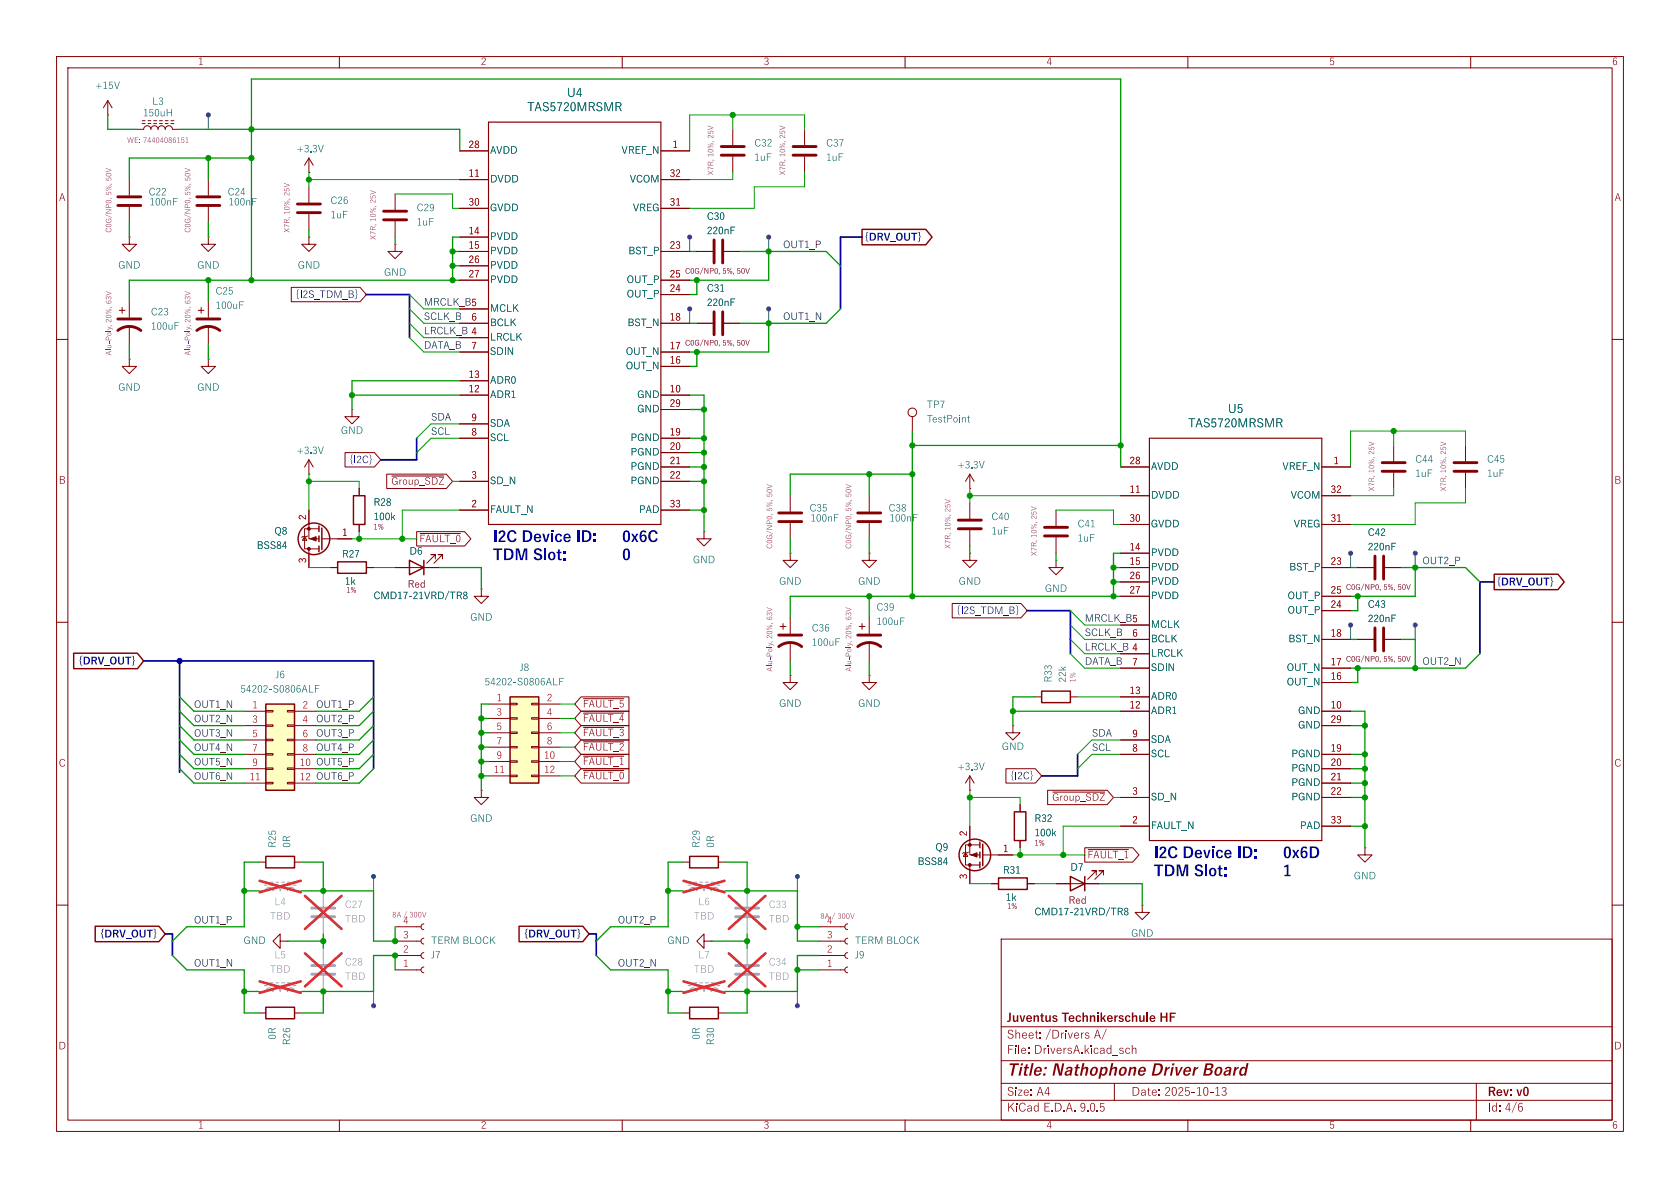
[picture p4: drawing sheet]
<svg xmlns="http://www.w3.org/2000/svg" width="297mm" height="210mm" viewBox="0 0 297 210" stroke-linecap="round" stroke-linejoin="round" font-family="sans-serif">
<defs><g id="words">
<text font-size="2.8" fill="#840000" x="178" y="190.9">Title: Nathophone Driver Board</text>
<g font-size="2.7" fill="#0000c2">
<text x="87.1" y="96.5">I2C Device ID: 0x6C</text>
<text x="87.1" y="99.7">TDM Slot:</text>
<text x="204" y="152.4">I2C Device ID: 0x6D</text>
<text x="204" y="155.6">TDM Slot:</text>
</g>
<g font-size="2.1" fill="#006464">
<text x="100.2" y="17.7">U4</text>
<text x="93.2" y="20.2">TAS5720MRSMR</text>
<text x="210" y="76.1">TAS5720MRSMR</text>
<text x="217.1" y="73.6">U5</text>
</g>
<g font-size="2.1" fill="#840000">
<text x="178" y="184.2">Sheet: /Drivers A/</text>
<text x="178" y="181.2">Juventus Technikerschule HF</text>
<text x="178" y="186.9">File: DriversA.kicad_sch</text>
<text x="178" y="197.1">KiCad E.D.A. 9.0.5</text>
<text x="178" y="194.3">Size: A4</text>
<text x="200" y="194.3">Date: 2025-10-13</text>
<text x="263" y="194.3">Rev: v0</text>
<text x="263" y="197.1">Id: 4/6</text>
</g>
<g font-size="1.8" fill="#006464">
<text x="16.8" y="16.2">+15V</text>
<text x="25.3" y="21">150uH</text>
<text x="26.9" y="19">L3</text>
<text x="52.4" y="27.4">+3.3V</text>
<text x="86.6" y="27.7">AVDD</text>
<text x="109.8" y="27.7">VREF_N</text>
<text x="133.3" y="26.4">C32</text>
<text x="133.3" y="28.9">1uF</text>
<text x="146" y="26.4">C37</text>
<text x="146" y="28.9">1uF</text>
<text x="26.3" y="35">C22</text>
<text x="40.2" y="35">C24</text>
<text x="86.6" y="32.7">DVDD</text>
<text x="111.3" y="32.7">VCOM</text>
<text x="26.4" y="36.8">100nF</text>
<text x="40.4" y="36.8">100nF</text>
<text x="58.4" y="36.5">C26</text>
<text x="58.4" y="39.1">1uF</text>
<text x="73.7" y="37.8">C29</text>
<text x="73.7" y="40.4">1uF</text>
<text x="86.6" y="37.8">GVDD</text>
<text x="111.9" y="37.8">VREG</text>
<text x="125" y="39.3">C30</text>
<text x="125" y="41.9">220nF</text>
<text x="20.9" y="48">GND</text>
<text x="34.9" y="48">GND</text>
<text x="52.6" y="48">GND</text>
<text x="86.6" y="42.9">PVDD</text>
<text x="86.6" y="45.4">PVDD</text>
<text x="86.6" y="48">PVDD</text>
<text x="111.1" y="45.4">BST_P</text>
<text x="38.1" y="52.5">C25</text>
<text x="67.9" y="49.2">GND</text>
<text x="86.6" y="50.5">PVDD</text>
<text x="110.8" y="50.5">OUT_P</text>
<text x="110.8" y="53.1">OUT_P</text>
<text x="125" y="52">C31</text>
<text x="26.7" y="58.8">100uF</text>
<text x="26.7" y="56.2">C23</text>
<text x="38.1" y="55.1">100uF</text>
<text x="86.6" y="55.6">MCLK</text>
<text x="86.6" y="58.1">BCLK</text>
<text x="110.9" y="58.1">BST_N</text>
<text x="125" y="54.6">220nF</text>
<text x="86.6" y="60.7">LRCLK</text>
<text x="86.6" y="63.2">SDIN</text>
<text x="110.6" y="63.2">OUT_N</text>
<text x="110.6" y="65.8">OUT_N</text>
<text x="20.9" y="69.6">GND</text>
<text x="34.9" y="69.6">GND</text>
<text x="86.6" y="68.3">ADR0</text>
<text x="86.6" y="70.8">ADR1</text>
<text x="112.6" y="70.8">GND</text>
<text x="60.3" y="77.2">GND</text>
<text x="86.6" y="75.9">SDA</text>
<text x="112.6" y="73.4">GND</text>
<text x="163.8" y="72.6">TP7</text>
<text x="163.8" y="75.2">TestPoint</text>
<text x="52.4" y="80.7">+3.3V</text>
<text x="86.6" y="78.5">SCL</text>
<text x="111.5" y="78.5">PGND</text>
<text x="111.5" y="81">PGND</text>
<text x="111.5" y="83.5">PGND</text>
<text x="169.3" y="83.3">+3.3V</text>
<text x="203.5" y="83.5">AVDD</text>
<text x="226.7" y="83.5">VREF_N</text>
<text x="250.2" y="82.3">C44</text>
<text x="262.9" y="82.3">C45</text>
<text x="66" y="89.9">R28</text>
<text x="86.6" y="86.1">SD_N</text>
<text x="111.5" y="86.1">PGND</text>
<text x="203.5" y="88.6">DVDD</text>
<text x="228.2" y="88.6">VCOM</text>
<text x="250.2" y="84.8">1uF</text>
<text x="262.9" y="84.8">1uF</text>
<text x="48.5" y="95">Q8</text>
<text x="66" y="92.4">100k</text>
<text x="86.6" y="91.2">FAULT_N</text>
<text x="113" y="91.2">PAD</text>
<text x="143.1" y="90.9">C35</text>
<text x="143.3" y="92.7">100nF</text>
<text x="157.1" y="90.9">C38</text>
<text x="157.2" y="92.7">100nF</text>
<text x="175.3" y="92.4">C40</text>
<text x="175.3" y="95">1uF</text>
<text x="190.5" y="93.7">C41</text>
<text x="203.5" y="93.7">GVDD</text>
<text x="228.7" y="93.7">VREG</text>
<text x="241.8" y="95.2">C42</text>
<text x="45.4" y="97.5">BSS84</text>
<text x="60.5" y="99">R27</text>
<text x="72.4" y="98.5">D6</text>
<text x="122.5" y="100">GND</text>
<text x="190.5" y="96.2">1uF</text>
<text x="203.5" y="98.8">PVDD</text>
<text x="203.5" y="101.3">PVDD</text>
<text x="227.9" y="101.3">BST_P</text>
<text x="241.8" y="97.8">220nF</text>
<text x="61" y="103.9">1k</text>
<text x="66" y="106.4">CMD17-21VRD/TR8</text>
<text x="137.7" y="103.9">GND</text>
<text x="151.7" y="103.9">GND</text>
<text x="169.5" y="103.9">GND</text>
<text x="184.7" y="105.1">GND</text>
<text x="203.5" y="103.9">PVDD</text>
<text x="203.5" y="106.4">PVDD</text>
<text x="227.6" y="106.4">OUT_P</text>
<text x="241.8" y="107.9">C43</text>
<text x="83.1" y="110.2">GND</text>
<text x="143.5" y="112.1">C36</text>
<text x="154.9" y="111">100uF</text>
<text x="154.9" y="108.4">C39</text>
<text x="203.5" y="111.5">MCLK</text>
<text x="227.6" y="108.9">OUT_P</text>
<text x="241.8" y="110.5">220nF</text>
<text x="91.9" y="119.1">J8</text>
<text x="143.5" y="114.6">100uF</text>
<text x="203.5" y="114">BCLK</text>
<text x="203.5" y="116.6">LRCLK</text>
<text x="203.5" y="119.1">SDIN</text>
<text x="227.5" y="119.1">OUT_N</text>
<text x="227.8" y="114">BST_N</text>
<text x="42.5" y="122.9">54202-S0806ALF</text>
<text x="48.7" y="120.4">J6</text>
<text x="85.7" y="121.6">54202-S0806ALF</text>
<text x="137.7" y="125.4">GND</text>
<text x="151.7" y="125.4">GND</text>
<text x="186.4" y="120.7" transform="rotate(-90 186.4 120.7)">R33</text>
<text x="188.9" y="120.7" transform="rotate(-90 188.9 120.7)">22k</text>
<text x="203.5" y="124.2">ADR0</text>
<text x="227.5" y="121.6">OUT_N</text>
<text x="203.5" y="126.7">ADR1</text>
<text x="203.5" y="131.8">SDA</text>
<text x="229.5" y="126.7">GND</text>
<text x="229.5" y="129.3">GND</text>
<text x="169.3" y="136.6">+3.3V</text>
<text x="177.1" y="133.1">GND</text>
<text x="203.5" y="134.3">SCL</text>
<text x="228.3" y="134.3">PGND</text>
<text x="228.3" y="136.9">PGND</text>
<text x="203.5" y="142">SD_N</text>
<text x="228.3" y="139.4">PGND</text>
<text x="228.3" y="142">PGND</text>
<text x="49.2" y="149.9" transform="rotate(-90 49.2 149.9)">R25</text>
<text x="51.8" y="149.9" transform="rotate(-90 51.8 149.9)">0R</text>
<text x="83.1" y="145.8">GND</text>
<text x="124.2" y="149.9" transform="rotate(-90 124.2 149.9)">R29</text>
<text x="126.7" y="149.9" transform="rotate(-90 126.7 149.9)">0R</text>
<text x="182.9" y="145.8">R32</text>
<text x="182.9" y="148.3">100k</text>
<text x="203.5" y="147">FAULT_N</text>
<text x="229.8" y="147">PAD</text>
<text x="162.2" y="153.4">BSS84</text>
<text x="165.4" y="150.8">Q9</text>
<text x="177.3" y="154.9">R31</text>
<text x="189.2" y="154.4">D7</text>
<text x="239.3" y="155.9">GND</text>
<text x="177.8" y="159.7">1k</text>
<text x="43" y="167.4">GND</text>
<text x="76.2" y="167.4">TERM BLOCK</text>
<text x="118" y="167.4">GND</text>
<text x="151.1" y="167.4">TERM BLOCK</text>
<text x="182.9" y="162.3">CMD17-21VRD/TR8</text>
<text x="200" y="166.1">GND</text>
<text x="76.2" y="169.9">J7</text>
<text x="151.1" y="169.9">J9</text>
<text x="49.2" y="183.8" transform="rotate(-90 49.2 183.8)">0R</text>
<text x="51.8" y="184.8" transform="rotate(-90 51.8 184.8)">R26</text>
<text x="124.2" y="183.8" transform="rotate(-90 124.2 183.8)">0R</text>
<text x="126.7" y="184.8" transform="rotate(-90 126.7 184.8)">R30</text>
</g>
<g font-size="1.8" fill="#840000">
<text x="35" y="12">1</text>
<text x="85" y="12">2</text>
<text x="135" y="12">3</text>
<text x="185" y="12">4</text>
<text x="235" y="12">5</text>
<text x="285" y="12">6</text>
<text x="10.4" y="36">A</text>
<text x="285.4" y="36">A</text>
<text x="10.4" y="86">B</text>
<text x="285.4" y="86">B</text>
<text x="74.1" y="96.3">~{FAULT_0}</text>
<text x="103" y="125.5">~{FAULT_5}</text>
<text x="103" y="130.6">~{FAULT_3}</text>
<text x="103" y="128.1">~{FAULT_4}</text>
<text x="10.4" y="136">C</text>
<text x="103" y="133.2">~{FAULT_2}</text>
<text x="103" y="135.7">~{FAULT_1}</text>
<text x="285.4" y="136">C</text>
<text x="103" y="138.2">~{FAULT_0}</text>
<text x="192.2" y="152.2">~{FAULT_1}</text>
<text x="10.3" y="186">D</text>
<text x="285.3" y="186">D</text>
<text x="35" y="200">1</text>
<text x="85" y="200">2</text>
<text x="135" y="200">3</text>
<text x="185" y="200">4</text>
<text x="235" y="200">5</text>
<text x="285" y="200">6</text>
</g>
<g font-size="1.8" fill="#a90000">
<text x="82.8" y="26.4">28</text>
<text x="118.9" y="26.4">1</text>
<text x="82.8" y="31.5">11</text>
<text x="118.4" y="31.5">32</text>
<text x="82.8" y="36.6">30</text>
<text x="82.8" y="41.7">14</text>
<text x="118.4" y="36.6">31</text>
<text x="82.8" y="44.2">15</text>
<text x="82.8" y="46.7">26</text>
<text x="118.4" y="44.2">23</text>
<text x="82.8" y="49.3">27</text>
<text x="118.4" y="49.3">25</text>
<text x="118.4" y="51.8">24</text>
<text x="83.3" y="56.9">6</text>
<text x="83.3" y="54.4">5</text>
<text x="83.3" y="59.4">4</text>
<text x="118.4" y="56.9">18</text>
<text x="83.3" y="62">7</text>
<text x="118.4" y="62">17</text>
<text x="118.4" y="64.5">16</text>
<text x="82.8" y="67.1">13</text>
<text x="82.8" y="69.6">12</text>
<text x="118.4" y="69.6">10</text>
<text x="83.3" y="74.7">9</text>
<text x="83.3" y="77.2">8</text>
<text x="118.4" y="72.1">29</text>
<text x="118.4" y="77.2">19</text>
<text x="118.4" y="79.8">20</text>
<text x="118.4" y="82.3">21</text>
<text x="199.7" y="82.3">28</text>
<text x="235.7" y="82.3">1</text>
<text x="83.3" y="84.8">3</text>
<text x="83.3" y="89.9">2</text>
<text x="118.4" y="84.8">22</text>
<text x="118.4" y="89.9">33</text>
<text x="199.7" y="87.4">11</text>
<text x="235.2" y="87.4">32</text>
<text x="54.4" y="91.9" transform="rotate(-90 54.4 91.9)">2</text>
<text x="60.5" y="95">1</text>
<text x="199.7" y="92.5">30</text>
<text x="235.2" y="92.5">31</text>
<text x="54.4" y="99.6" transform="rotate(-90 54.4 99.6)">3</text>
<text x="199.7" y="97.5">14</text>
<text x="199.7" y="100.1">15</text>
<text x="235.2" y="100.1">23</text>
<text x="199.7" y="102.6">26</text>
<text x="199.7" y="105.2">27</text>
<text x="235.2" y="105.2">25</text>
<text x="235.2" y="107.7">24</text>
<text x="200.2" y="112.8">6</text>
<text x="200.2" y="110.2">5</text>
<text x="235.2" y="112.8">18</text>
<text x="200.2" y="117.9">7</text>
<text x="200.2" y="115.3">4</text>
<text x="235.2" y="117.9">17</text>
<text x="44.6" y="125.5">1</text>
<text x="53.5" y="125.5">2</text>
<text x="87.8" y="124.2">1</text>
<text x="96.7" y="124.2">2</text>
<text x="199.7" y="122.9">13</text>
<text x="199.7" y="125.5">12</text>
<text x="235.2" y="120.4">16</text>
<text x="235.2" y="125.5">10</text>
<text x="44.6" y="128">3</text>
<text x="44.6" y="130.6">5</text>
<text x="53.5" y="128">4</text>
<text x="53.5" y="130.6">6</text>
<text x="87.8" y="126.7">3</text>
<text x="87.8" y="129.3">5</text>
<text x="87.8" y="131.8">7</text>
<text x="96.7" y="126.7">4</text>
<text x="96.7" y="129.3">6</text>
<text x="96.7" y="131.8">8</text>
<text x="200.2" y="130.6">9</text>
<text x="235.2" y="128">29</text>
<text x="44.6" y="133.1">7</text>
<text x="44.6" y="135.6">9</text>
<text x="53.5" y="133.1">8</text>
<text x="87.3" y="136.9">11</text>
<text x="87.8" y="134.4">9</text>
<text x="96.2" y="134.4">10</text>
<text x="96.2" y="136.9">12</text>
<text x="200.2" y="133.1">8</text>
<text x="235.2" y="133.1">19</text>
<text x="235.2" y="135.6">20</text>
<text x="44.1" y="138.2">11</text>
<text x="200.2" y="140.7">3</text>
<text x="235.2" y="138.2">21</text>
<text x="235.2" y="140.7">22</text>
<text x="171.2" y="147.8" transform="rotate(-90 171.2 147.8)">2</text>
<text x="200.2" y="145.8">2</text>
<text x="235.2" y="145.8">33</text>
<text x="171.2" y="155.4" transform="rotate(-90 171.2 155.4)">3</text>
<text x="177.3" y="150.9">1</text>
<text x="71.3" y="166.1">3</text>
<text x="71.3" y="163.6">4</text>
<text x="146.2" y="166.1">3</text>
<text x="146.2" y="163.6">4</text>
<text x="71.3" y="171.2">1</text>
<text x="71.3" y="168.7">2</text>
<text x="146.2" y="171.2">1</text>
<text x="146.2" y="168.7">2</text>
</g>
<g font-size="1.8" fill="#0f0f0f">
<text x="138.4" y="44.1">OUT1_P</text>
<text x="74.9" y="54.3">MRCLK_B5</text>
<text x="74.9" y="56.8">SCLK_B</text>
<text x="74.9" y="59.3">LRCLK_B 4</text>
<text x="138.4" y="56.8">OUT1_N</text>
<text x="74.9" y="61.9">DATA_B</text>
<text x="76.2" y="74.6">SDA</text>
<text x="76.2" y="77.1">SCL</text>
<text x="251.5" y="100">OUT2_P</text>
<text x="191.8" y="110.1">MRCLK_B5</text>
<text x="191.8" y="112.7">SCLK_B</text>
<text x="191.8" y="117.8">DATA_B</text>
<text x="191.8" y="115.2">LRCLK_B 4</text>
<text x="251.5" y="117.8">OUT2_N</text>
<text x="34.3" y="125.4">OUT1_N</text>
<text x="55.9" y="125.4">OUT1_P</text>
<text x="34.3" y="127.9">OUT2_N</text>
<text x="34.3" y="130.5">OUT3_N</text>
<text x="55.9" y="130.5">OUT3_P</text>
<text x="55.9" y="127.9">OUT2_P</text>
<text x="193" y="130.5">SDA</text>
<text x="34.3" y="133">OUT4_N</text>
<text x="34.3" y="135.5">OUT5_N</text>
<text x="53" y="135.6">10 OUT5_P</text>
<text x="55.9" y="133">OUT4_P</text>
<text x="193" y="133">SCL</text>
<text x="34.3" y="138.1">OUT6_N</text>
<text x="53" y="138.2">12 OUT6_P</text>
<text x="34.3" y="163.5">OUT1_P</text>
<text x="109.2" y="163.5">OUT2_P</text>
<text x="34.3" y="171.1">OUT1_N</text>
<text x="109.2" y="171.1">OUT2_N</text>
</g>
<g font-size="1.8" fill="#000084">
<text x="152.9" y="43">{DRV_OUT}</text>
<text x="52.3" y="53.1">{I2S_TDM_B}</text>
<text x="61.8" y="82.4">{I2C}</text>
<text x="264.6" y="103.9">{DRV_OUT}</text>
<text x="169.1" y="109">{I2S_TDM_B}</text>
<text x="13.9" y="117.9">{DRV_OUT}</text>
<text x="178.6" y="138.2">{I2C}</text>
<text x="17.7" y="166.2">{DRV_OUT}</text>
<text x="92.7" y="166.2">{DRV_OUT}</text>
</g>
<g font-size="1.8" fill="#009600">
<text x="69.2" y="86.2">~{Group_SDZ}</text>
<text x="186" y="142">~{Group_SDZ}</text>
</g>
<g font-size="1.8" fill="#840084">
<text x="72.1" y="104.4">Red</text>
<text x="188.9" y="160.2">Red</text>
</g>
<g font-size="1.8" fill="#989898">
<text x="48.5" y="160.5">L4</text>
<text x="61" y="161">C27</text>
<text x="123.4" y="160.5">L6</text>
<text x="135.9" y="161">C33</text>
<text x="47.7" y="163">TBD</text>
<text x="61" y="163.5">TBD</text>
<text x="122.6" y="163">TBD</text>
<text x="135.9" y="163.5">TBD</text>
<text x="47.7" y="172.4">TBD</text>
<text x="48.5" y="169.9">L5</text>
<text x="61" y="171.2">C28</text>
<text x="61" y="173.7">TBD</text>
<text x="122.6" y="172.4">TBD</text>
<text x="123.4" y="169.9">L7</text>
<text x="135.9" y="171.2">C34</text>
<text x="135.9" y="173.7">TBD</text>
</g>
<g font-size="1.3" fill="#840084">
<text x="22.5" y="25.6">WE: 74404086151</text>
<text x="126.5" y="31" transform="rotate(-90 126.5 31)">X7R, 10%, 25V</text>
<text x="139.2" y="31" transform="rotate(-90 139.2 31)">X7R, 10%, 25V</text>
<text x="20" y="41.1" transform="rotate(-90 20 41.1)">C0G/NP0, 5%, 50V</text>
<text x="34" y="41.1" transform="rotate(-90 34 41.1)">C0G/NP0, 5%, 50V</text>
<text x="51.5" y="41.1" transform="rotate(-90 51.5 41.1)">X7R, 10%, 25V</text>
<text x="66.8" y="42.4" transform="rotate(-90 66.8 42.4)">X7R, 10%, 25V</text>
<text x="121.1" y="48.7">C0G/NP0, 5%, 50V</text>
<text x="20" y="62.9" transform="rotate(-90 20 62.9)">Alu-Poly, 20%, 63V</text>
<text x="34" y="62.9" transform="rotate(-90 34 62.9)">Alu-Poly, 20%, 63V</text>
<text x="121.1" y="61.4">C0G/NP0, 5%, 50V</text>
<text x="243.3" y="86.9" transform="rotate(-90 243.3 86.9)">X7R, 10%, 25V</text>
<text x="256" y="86.9" transform="rotate(-90 256 86.9)">X7R, 10%, 25V</text>
<text x="66" y="94">1%</text>
<text x="136.9" y="97" transform="rotate(-90 136.9 97)">C0G/NP0, 5%, 50V</text>
<text x="150.9" y="97" transform="rotate(-90 150.9 97)">C0G/NP0, 5%, 50V</text>
<text x="168.4" y="97" transform="rotate(-90 168.4 97)">X7R, 10%, 25V</text>
<text x="183.6" y="98.3" transform="rotate(-90 183.6 98.3)">X7R, 10%, 25V</text>
<text x="61.2" y="105.1">1%</text>
<text x="237.9" y="104.6">C0G/NP0, 5%, 50V</text>
<text x="136.9" y="118.7" transform="rotate(-90 136.9 118.7)">Alu-Poly, 20%, 63V</text>
<text x="150.9" y="118.7" transform="rotate(-90 150.9 118.7)">Alu-Poly, 20%, 63V</text>
<text x="237.9" y="117.3">C0G/NP0, 5%, 50V</text>
<text x="190.5" y="120.7" transform="rotate(-90 190.5 120.7)">1%</text>
<text x="182.9" y="149.8">1%</text>
<text x="178.1" y="161">1%</text>
<text x="69.3" y="162.5">8A / 300V</text>
<text x="145" y="162.8">8A / 300V</text>
</g>
</g></defs>
<g fill="none" stroke="#840000" stroke-width=".18">
<path d="M10 10h277v190h-277zM12 12h273v186h-273zM60 10v2M110 10v2M160 10v2M210 10v2M260 10v2M10 60h2M285 60h2M10 110h2M285 110h2M10 160h2"/>
<path d="M177 166h108v32h-108zM285 160h2M60 198v2M110 198v2M160 198v2M177 194.5h108M177 191.5h108M210 198v2M260 198v2"/>
</g>
<path d="M268.1 194.8h.1l-.9 1.9h-.1z" fill="#840000"/>
<path d="M177 187.5h108M177 181.5h108" fill="none" stroke="#840000" stroke-width=".18"/>
<g fill="#840000">
<path d="M185.7 181.9h.1l-.8 1.9h-.1z"/>
<path d="M195.6 181.9h.1l-.9 1.9h-.1z"/>
</g>
<path d="M123.2 44.5h2.8M128 44.5h2.8M197 191.5v3M261 191.5v6.5" fill="none" stroke="#840000" stroke-width=".18"/>
<path d="M126.2 42.4v4.1M127.8 42.4v4.1" fill="none" stroke="#840000" stroke-width=".51"/>
<path d="M124.3 47.3l-.5 1.2z" fill="#840084"/>
<g fill="none" stroke="#a1a1a1" stroke-width=".18">
<path d="M120.6 175.3h1.3a.64 .64 0 0 1 .7-.7 .64 .64 0 0 1 .6 .7 .64 .64 0 0 1 .6-.7 .64 .64 0 0 1 .7 .7 .64 .64 0 0 1 .6-.7 .64 .64 0 0 1 .6 .7 .64 .64 0 0 1 .7-.7 .64 .64 0 0 1 .6 .7h1.3M121.7 174.2h.5M121.7 173.7h.5M122.7 174.2h.5M122.7 173.7h.5M123.7 174.2h.5M123.7 173.7h.5M124.7 174.2h.5M124.7 173.7h.5M125.7 174.2h.5M125.7 173.7h.5M126.7 174.2h.6"/>
<path d="M126.7 173.7h.6"/>
</g>
<path d="M120.8 173.5l7.3 2M128.1 173.5l-7.3 2" fill="none" stroke="#e12e31" stroke-width=".46"/>
<path d="M72.4 99.1l2.5 1.2-2.5 1.3zM74.9 99.1v2.5M184.1 122.2h5.1v2h-5.1z" fill="none" stroke="#840000" stroke-width=".25"/>
<path d="M77 98.8v-.8h-.8h.8l-1.6 1.6M78.2 98.8v-.8h-.7h.7l-1.5 1.6M69.8 100.3h7.7M182.9 123.2h1.2M189.2 123.2h1.3M241.3 149.9v1.2h1.3l-1.3 1.3-1.3-1.3h1.3M241.3 149.9h.1" fill="none" stroke="#840000" stroke-width=".18"/>
<path d="M79.3 104.5h.1l-.8 1.6z" fill="#006464"/>
<path d="M123.2 57.2h2.8M128 57.2h2.8M139.7 119.4v1.3h1.3l-1.3 1.2-1.3-1.2h1.3M139.7 119.4h.1M151.9 110.7h1M152.4 110.2v1.1M153.7 109.2v2.8M153.7 113.5v3.3" fill="none" stroke="#840000" stroke-width=".18"/>
<path d="M126.2 55.1v4.1M127.8 55.1v4.1M151.6 114.3a3.3 3.3 0 0 1 4.1 0M151.6 112.3h4.1" fill="none" stroke="#840000" stroke-width=".51"/>
<path d="M130 170.7h4.1M130 172.2h4.1" fill="none" stroke="#a1a1a1" stroke-width=".51"/>
<path d="M132.1 167.6v2.8M132.1 172.5v2.8" fill="none" stroke="#a1a1a1" stroke-width=".18"/>
<path d="M128.8 168.5l6.5 5.9M135.3 168.5l-6.5 5.9" fill="none" stroke="#e12e31" stroke-width=".46"/>
<path d="M124.3 60l-.5 1.2z" fill="#840084"/>
<path d="M121.9 178.1h5.1v2h-5.1z" fill="none" stroke="#840000" stroke-width=".25"/>
<path d="M85.1 104.1v1.3h1.3l-1.3 1.3-1.3-1.3h1.3M85.1 104.1h.1M120.6 179.1h1.3M124.5 166.4v-1.3l-1.3 1.3 1.3 1.2v-1.2h1.2M125.7 166.4h.1M127 179.1h1.3" fill="none" stroke="#840000" stroke-width=".18"/>
<path d="M47 124.5h5.1v15.2h-5.1z" fill="#ffffc2"/>
<path d="M62.5 87.6h2v5.1h-2zM47 124.5h5.1v15.2h-5.1z" fill="none" stroke="#840000" stroke-width=".25"/>
<g fill="none" stroke="#840000" stroke-width=".18">
<path d="M19 17.8l-.7 1.3M19 17.8l.8 1.3M19 17.8v2.5M19 20.3h.1M24.1 22.9h1.3a.64 .64 0 0 1 .6-.7 .64 .64 0 0 1 .7 .7 .64 .64 0 0 1 .6-.7 .64 .64 0 0 1 .6 .7 .64 .64 0 0 1 .7-.7 .64 .64 0 0 1 .6 .7 .64 .64 0 0 1 .6-.7 .64 .64 0 0 1 .7 .7h1.2M25.1 21.8h.6M26.2 21.8h.5M27.2 21.8h.5M28.2 21.8h.5M29.2 21.8h.5M30.2 21.8h.5M69.8 34.3v2.8"/>
<path d="M69.8 39.1v2.8M129.5 22.9v2.8M129.5 27.7v2.8M142.2 22.9v2.8M142.2 27.7v2.8M54.6 41.9v1.3h1.3l-1.3 1.3-1.3-1.3h1.3M54.6 41.9h.1M69.8 43.2v1.3h1.3l-1.3 1.2-1.2-1.2h1.2M69.8 43.2h.1M62.2 72.4v1.3h1.3l-1.3 1.2-1.2-1.2h1.2M62.2 72.4h.1M161.3 73.7v2.5"/>
<path d="M246.4 78.7v2.8M259.1 78.7v2.8M54.6 83.8h.1M54.6 81.3l-.8 1.3M54.6 81.3l.8 1.3M54.6 81.3v2.5M63.5 86.4v1.2M63.5 92.7v1.3M139.7 87.6v2.8M139.7 92.5v2.8M246.4 83.6v2.8M259.1 83.6v2.8"/>
<path d="M137.9 110.7h1M138.4 110.2v1.1M139.7 109.2v2.8M139.7 113.5v3.3M153.7 119.4v1.3h1.2l-1.2 1.2-1.3-1.2h1.3M153.7 119.4h.1M43.2 125.7h3.8M43.2 128.3h3.8M43.2 130.8h3.8M43.2 133.4h3.8M43.2 135.9h3.8M43.2 138.4h3.8"/>
<path d="M47 125.6h1.3v.3h-1.3zM47 128.1h1.3v.3h-1.3zM47 130.7h1.3v.2h-1.3zM47 133.2h1.3v.3h-1.3zM47 135.8h1.3v.2h-1.3zM47 138.3h1.3v.3h-1.3zM50.8 125.6h1.3v.3h-1.3zM50.8 128.1h1.3v.3h-1.3zM50.8 130.7h1.3v.2h-1.3zM50.8 133.2h1.3v.3h-1.3zM50.8 135.8h1.3v.2h-1.3zM50.8 138.3h1.3v.3h-1.3z"/>
<path d="M52.1 125.7h3.8M52.1 128.3h3.8M52.1 130.8h3.8M52.1 133.4h3.8M52.1 135.9h3.8M52.1 138.4h3.8"/>
<circle cx="161.3" cy="72.9" r=".76"/>
</g>
<g fill="none" stroke="#840000" stroke-width=".51">
<path d="M67.8 37.3h4.1M67.8 38.9h4.1M127.5 25.9h4.1M127.5 27.4h4.1M140.2 25.9h4.1M140.2 27.4h4.1M137.7 90.7h4M137.7 92.2h4M244.3 81.8h4.1M244.3 83.3h4.1M257 81.8h4.1M257 83.3h4.1"/>
<path d="M137.7 114.3a3.3 3.3 0 0 1 4 0M137.7 112.3h4"/>
</g>
<path d="M130 160.5h4.1M130 162.1h4.1" fill="none" stroke="#a1a1a1" stroke-width=".51"/>
<path d="M132.1 157.5v2.8M132.1 162.3v2.8" fill="none" stroke="#a1a1a1" stroke-width=".18"/>
<path d="M128.8 158.4l6.5 5.8M135.3 158.4l-6.5 5.8" fill="none" stroke="#e12e31" stroke-width=".46"/>
<path d="M135.4 93.8l1.2 .6z" fill="#840084"/>
<path d="M139.7 97.8v1.3h1.3l-1.3 1.2-1.3-1.2h1.3M139.7 97.8h.1M69.8 171.5h4.6M69.8 168.9h4.6M69.8 166.4h4.6M69.8 163.8h4.6M74.9 170.9l-.3 .2-.2 .4 .2 .3 .3 .2M74.9 168.4l-.3 .2-.2 .3 .2 .4 .3 .1M74.9 165.9l-.3 .1-.2 .4 .2 .3 .3 .2M74.9 163.3l-.3 .2-.2 .3 .2 .4 .3 .1" fill="none" stroke="#840000" stroke-width=".18"/>
<path d="M71.9 161.1l-.5 1.2z" fill="#840084"/>
<path d="M243.1 111v4.1M244.6 111v4.1" fill="none" stroke="#840000" stroke-width=".51"/>
<path d="M240 113h2.8M244.9 113h2.7" fill="none" stroke="#840000" stroke-width=".18"/>
<path d="M241.1 115.9l-.5 1.2z" fill="#840084"/>
<path d="M144.8 171.5h4.6M144.8 168.9h4.6M144.8 166.4h4.6M144.8 163.8h4.6M149.9 170.9l-.4 .2-.1 .4 .1 .3 .4 .2M149.9 168.4l-.4 .2-.1 .3 .1 .4 .4 .1M149.9 165.9l-.4 .1-.1 .4 .1 .3 .4 .2M149.9 163.3l-.4 .2-.1 .3 .1 .4 .4 .1" fill="none" stroke="#840000" stroke-width=".18"/>
<path d="M147.6 161.3l-.6 1.3z" fill="#840084"/>
<path d="M240 100.3h2.8M244.9 100.3h2.7M85.1 139.7v1.3h1.3l-1.3 1.2-1.3-1.2h1.3M85.1 139.7h.1" fill="none" stroke="#840000" stroke-width=".18"/>
<path d="M243.1 98.3v4.1M244.6 98.3v4.1" fill="none" stroke="#840000" stroke-width=".51"/>
<path d="M241.1 103.2l-.5 1.2z" fill="#840084"/>
<path d="M20.8 34.8h4.1M20.8 36.3h4.1" fill="none" stroke="#840000" stroke-width=".51"/>
<path d="M22.9 31.8v2.7M22.9 36.6v2.8" fill="none" stroke="#840000" stroke-width=".18"/>
<path d="M18.6 37.9l1.2 .6z" fill="#840084"/>
<g fill="none" stroke="#840000" stroke-width=".18">
<path d="M36.8 41.9v1.3h1.3l-1.3 1.3-1.2-1.3h1.2M36.8 41.9h.1M153.7 87.6v2.8M153.7 92.5v2.8M198.1 82.6h5.1M198.1 87.6h5.1M198.1 92.7h5.1M198.1 97.8h5.1M233.7 82.6h5.1M233.7 87.6h5.1M233.7 92.7h5.1M198.1 100.3h5.1"/>
<path d="M198.1 102.9h5.1M198.1 105.4h5.1M198.1 110.5h5.1M198.1 113h5.1M198.1 115.6h5.1M198.1 118.1h5.1M233.7 100.3h5.1M233.7 105.4h5.1M233.7 113h5.1M233.7 118.1h5.1M233.7 108h5.1M198.1 123.2h5.1"/>
<path d="M198.1 125.7h5.1M198.1 130.8h5.1M198.1 133.4h5.1M233.7 125.7h5.1M233.7 133.4h5.1M233.7 120.7h5.1M233.7 128.3h5.1M233.7 135.9h5.1M233.7 138.4h5.1M198.1 141h5.1M198.1 146.1h5.1M233.7 141h5.1"/>
<path d="M233.7 146.1h5.1"/>
</g>
<path d="M203.2 77.5h30.5v71.1h-30.5z" fill="none" stroke="#840000" stroke-width=".2"/>
<path d="M151.6 90.7h4.1M151.6 92.2h4.1" fill="none" stroke="#840000" stroke-width=".51"/>
<path d="M149.4 93.8l1.2 .6z" fill="#840084"/>
<path d="M36.8 31.8v2.7M36.8 36.6v2.8M21.1 54.9h1M21.6 54.4v1M22.9 41.9v1.3h1.2l-1.2 1.3-1.3-1.3h1.3M22.9 41.9h.1M22.9 53.3v2.8M22.9 57.7v3.3M22.9 63.5v1.3h1.2l-1.2 1.2-1.3-1.2h1.3M22.9 63.5h.1M153.7 97.8v1.3h1.2l-1.2 1.2-1.3-1.2h1.3M153.7 97.8h.1" fill="none" stroke="#840000" stroke-width=".18"/>
<path d="M34.8 34.8h4.1M34.8 36.3h4.1M20.8 58.4a3.3 3.3 0 0 1 4.1 0M20.8 56.4h4.1" fill="none" stroke="#840000" stroke-width=".51"/>
<path d="M32.6 37.9l1.2 .6z" fill="#840084"/>
<g fill="none" stroke="#840000" stroke-width=".18">
<path d="M54.6 30.5h.1M54.6 27.9l-.8 1.3M54.6 27.9l.8 1.3M54.6 27.9v2.6M54.6 33v2.8M54.6 37.8v2.8M35.1 54.9h1M35.6 54.4v1M36.8 53.3v2.8M36.8 57.7v3.3M36.8 63.5v1.3h1.3l-1.3 1.2-1.2-1.2h1.2M36.8 63.5h.1"/>
<path d="M186.7 156.2h7.6M193.8 154.7v-.8h-.8h.8l-1.5 1.5M195.1 154.7v-.8h-.8h.8l-1.6 1.5M45.7 179.1h1.3M52.1 179.1h1.2"/>
</g>
<path d="M52.6 36.1h4M52.6 37.6h4M34.8 58.4a3.3 3.3 0 0 1 4.1 0M34.8 56.4h4.1" fill="none" stroke="#840000" stroke-width=".51"/>
<g fill="none" stroke="#a1a1a1" stroke-width=".18">
<path d="M45.7 175.3h1.3a.64 .64 0 0 1 .6-.7 .64 .64 0 0 1 .7 .7 .64 .64 0 0 1 .6-.7 .64 .64 0 0 1 .6 .7 .64 .64 0 0 1 .7-.7 .64 .64 0 0 1 .6 .7 .64 .64 0 0 1 .6-.7 .64 .64 0 0 1 .7 .7h1.2M46.7 174.2h.5M46.7 173.7h.5M47.8 174.2h.5M47.8 173.7h.5M48.8 174.2h.5M48.8 173.7h.5M49.8 174.2h.5M49.8 173.7h.5M50.8 174.2h.5M50.8 173.7h.5M51.8 174.2h.5"/>
<path d="M51.8 173.7h.5"/>
</g>
<path d="M45.9 173.5l7.3 2M53.2 173.5l-7.3 2" fill="none" stroke="#e12e31" stroke-width=".46"/>
<path d="M189.2 154.9l2.6 1.3-2.6 1.3zM191.8 154.9v2.6M47 178.1h5.1v2h-5.1z" fill="none" stroke="#840000" stroke-width=".25"/>
<path d="M196.2 160.3h.1l-.8 1.7z" fill="#006464"/>
<g fill="none" stroke="#840000" stroke-width=".18">
<path d="M81.3 26.7h5.1M81.3 31.8h5.1M81.3 36.8h5.1M116.8 26.7h5.1M116.8 31.8h5.1M116.8 36.8h5.1M81.3 41.9h5.1M81.3 44.5h5.1M81.3 47h5.1M81.3 49.5h5.1M81.3 54.6h5.1M81.3 57.2h5.1"/>
<path d="M81.3 59.7h5.1M116.8 44.5h5.1M116.8 49.5h5.1M116.8 57.2h5.1M116.8 52.1h5.1M81.3 62.2h5.1M81.3 67.3h5.1M81.3 69.9h5.1M81.3 74.9h5.1M81.3 77.5h5.1M116.8 62.2h5.1M116.8 69.9h5.1"/>
<path d="M116.8 77.5h5.1M116.8 64.8h5.1M116.8 72.4h5.1M53.8 94.9l.4 .6h-.7zM54.4 94.7l-.2 .2h-.7l-.2 .1M54.6 90.2v5.1h1.8M54.6 97v3.3M56.4 93.5h-2.6v3.5h2.6M56.9 95.3h5.3M81.3 85.1h5.1M81.3 90.2h5.1M116.8 85.1h5.1"/>
<path d="M116.8 90.2h5.1M116.8 80h5.1M116.8 82.6h5.1M45.7 152.4h1.3M52.1 152.4h1.2M180.3 142.2v1.3M180.3 148.6v1.3M49.5 166.4v-1.3l-1.2 1.3 1.2 1.2v-1.2h1.3M50.8 166.4h.1M201.9 160v1.3h1.3l-1.3 1.3-1.2-1.3h1.2M201.9 160h.1"/>
</g>
<path d="M55.1 170.7h4.1M55.1 172.2h4.1M55.1 160.5h4.1M55.1 162.1h4.1" fill="none" stroke="#a1a1a1" stroke-width=".51"/>
<g fill="none" stroke="#a1a1a1" stroke-width=".18">
<path d="M45.7 157.5h1.3a.64 .64 0 0 1 .6-.7 .64 .64 0 0 1 .7 .7 .64 .64 0 0 1 .6-.7 .64 .64 0 0 1 .6 .7 .64 .64 0 0 1 .7-.7 .64 .64 0 0 1 .6 .7 .64 .64 0 0 1 .6-.7 .64 .64 0 0 1 .7 .7h1.2M46.7 156.5h.5M46.7 156h.5M47.8 156.5h.5M47.8 156h.5M48.8 156.5h.5M48.8 156h.5M49.8 156.5h.5M49.8 156h.5M50.8 156.5h.5M50.8 156h.5M51.8 156.5h.5"/>
<path d="M51.8 156h.5M57.1 157.5v2.8M57.1 162.3v2.8M57.1 167.6v2.8M57.1 172.5v2.8"/>
</g>
<path d="M45.9 155.7l7.3 2M53.2 155.7l-7.3 2M53.9 158.4l6.5 5.8M60.4 158.4l-6.5 5.8M53.9 168.5l6.5 5.9M60.4 168.5l-6.5 5.9" fill="none" stroke="#e12e31" stroke-width=".46"/>
<g fill="none" stroke="#840000" stroke-width=".25">
<path d="M56.4 93v1M56.4 94.7v1.1M56.4 96.5v1M56.9 93.3v3.9M47 151.4h5.1v2h-5.1zM179.3 143.5h2.1v5.1h-2.1z"/>
<circle cx="55.5" cy="95.2" r="2.79"/>
</g>
<path d="M86.4 21.6h30.4v71.1h-30.4z" fill="none" stroke="#840000" stroke-width=".2"/>
<g fill="#840000" stroke="#840000" stroke-width=".18">
<path d="M54.9 95.3l1-.4v.7z"/>
<circle cx="54.6" cy="97" r=".25"/>
<circle cx="54.6" cy="93.5" r=".25"/>
</g>
<path d="M90.2 123.2h5v15.2h-5z" fill="#ffffc2"/>
<g fill="none" stroke="#840000" stroke-width=".25">
<path d="M59.7 99.3h5.1v2h-5.1zM90.2 123.2h5v15.2h-5zM121.9 151.4h5.1v2h-5.1zM173.2 148.8v1.1M173.2 150.6v1M173.2 152.4v1M173.7 149.2v3.8M176.5 155.2h5.1v2h-5.1z"/>
<circle cx="172.3" cy="151.1" r="2.79"/>
</g>
<g fill="none" stroke="#840000" stroke-width=".18">
<path d="M124.5 94v1.3h1.2l-1.2 1.2-1.3-1.2h1.3M124.5 94h.1M171.4 97.8v1.3h1.3l-1.3 1.2-1.2-1.2h1.2M171.4 97.8h.1M171.4 86.4h.1M171.4 83.8v2.6M171.4 88.9v2.8M171.4 93.7v2.8M171.4 83.8l-.7 1.3M171.4 83.8l.8 1.3M186.7 99.1v1.2h1.3l-1.3 1.3-1.3-1.3h1.3M186.7 99.1h.1"/>
<path d="M186.7 90.2v2.8M186.7 95v2.8M58.4 100.3h1.3M64.8 100.3h1.2M86.4 124.5h3.8M86.4 127h3.8M86.4 129.5h3.8M86.4 132.1h3.8M86.4 134.6h3.8M86.4 137.2h3.8M90.2 124.3h1.2v.3h-1.2zM90.2 126.9h1.2v.2h-1.2z"/>
<path d="M90.2 129.4h1.2v.3h-1.2zM90.2 132h1.2v.2h-1.2zM90.2 134.5h1.2v.2h-1.2zM90.2 137h1.2v.3h-1.2zM94 124.3h1.2v.3h-1.2zM94 126.9h1.2v.2h-1.2zM94 129.4h1.2v.3h-1.2zM94 132h1.2v.2h-1.2zM94 134.5h1.2v.2h-1.2zM94 137h1.2v.3h-1.2zM95.2 124.5h3.9M95.2 127h3.9"/>
<path d="M95.2 129.5h3.9M95.2 132.1h3.9M95.2 134.6h3.9M95.2 137.2h3.9M171.4 139.7h.1M171.4 137.2v2.5M171.4 137.2l-.7 1.2M171.4 137.2l.8 1.2M179.1 128.3v1.2h1.2l-1.2 1.3-1.3-1.3h1.3M179.1 128.3h.1M120.6 152.4h1.3M127 152.4h1.3"/>
<path d="M170.7 150.7l.4 .7h-.8zM171.2 150.6l-.1 .1h-.8l-.1 .2M171.4 146.1v5h1.8M171.4 152.9v3.3M173.2 149.4h-2.5v3.5h2.5M173.7 151.1h5.4M175.3 156.2h1.2M181.6 156.2h1.3"/>
</g>
<g fill="none" stroke="#a1a1a1" stroke-width=".18">
<path d="M120.6 157.5h1.3a.64 .64 0 0 1 .7-.7 .64 .64 0 0 1 .6 .7 .64 .64 0 0 1 .6-.7 .64 .64 0 0 1 .7 .7 .64 .64 0 0 1 .6-.7 .64 .64 0 0 1 .6 .7 .64 .64 0 0 1 .7-.7 .64 .64 0 0 1 .6 .7h1.3M121.7 156.5h.5M121.7 156h.5M122.7 156.5h.5M122.7 156h.5M123.7 156.5h.5M123.7 156h.5M124.7 156.5h.5M124.7 156h.5M125.7 156.5h.5M125.7 156h.5M126.7 156.5h.6"/>
<path d="M126.7 156h.6"/>
</g>
<path d="M120.8 155.7l7.3 2M128.1 155.7l-7.3 2" fill="none" stroke="#e12e31" stroke-width=".46"/>
<g fill="#840000" stroke="#840000" stroke-width=".18">
<path d="M171.7 151.1l1-.4v.8z"/>
<circle cx="171.4" cy="152.9" r=".25"/>
<circle cx="171.4" cy="149.4" r=".25"/>
</g>
<path d="M169.4 91.9h4.1M169.4 93.5h4.1M184.7 93.2h4M184.7 94.7h4" fill="none" stroke="#840000" stroke-width=".51"/>
<g fill="none" stroke="#484848" stroke-width=".18">
<path d="M36.8 20.7v2.2M121.9 42.3v2.2M121.9 55v2.2M135.9 42.3v2.2M135.9 55v2.2M238.8 98.1v2.2M250.2 98.1v2.2M238.8 110.8v2.2M250.2 110.8v2.2M66 155.3v2.2M141 155.3v2.2M66 175.3v2.1"/>
<path d="M141 175.3v2.1"/>
</g>
<g fill="#484848" stroke="#484848" stroke-width=".18">
<circle cx="141" cy="177.8" r=".36"/>
<circle cx="238.8" cy="97.8" r=".36"/>
<circle cx="250.2" cy="97.8" r=".36"/>
<circle cx="66" cy="177.8" r=".36"/>
<circle cx="66" cy="154.9" r=".36"/>
<circle cx="121.9" cy="41.9" r=".36"/>
<circle cx="121.9" cy="54.6" r=".36"/>
<circle cx="36.8" cy="20.3" r=".36"/>
<circle cx="250.2" cy="110.5" r=".36"/>
<circle cx="238.8" cy="110.5" r=".36"/>
<circle cx="135.9" cy="41.9" r=".36"/>
<circle cx="135.9" cy="54.6" r=".36"/>
<circle cx="141" cy="154.9" r=".36"/>
</g>
<g fill="#000084">
<path d="M62.1 80.4h.3l-.2 .1v.6a.17 .17 0 0 0-.2 .1 .17 .17 0 0 0 .2 .2v.5l.2 .2-.3-.1v-.6l-.2-.1z"/>
<path d="M65.3 80.4l.3 .1v.6l.1 .1-.1 .2v.6l-.3 .1 .2-.2v-.5a.17 .17 0 0 0 .2-.2 .17 .17 0 0 0-.2-.1v-.5z"/>
</g>
<path d="M61 80h5.2l1.1 1.3-1.1 1.3h-5.2z" fill="none" stroke="#840000" stroke-width=".18"/>
<g fill="#000084">
<path d="M93 164.3l.3-.1-.2 .1v.6l-.2 .1 .2 .2v.6l.2 .1-.3-.1-.1-.6a.18 .18 0 0 1-.1-.2 .18 .18 0 0 1 .1-.1z"/>
<path d="M102 164.2l.4 .1v.6a.18 .18 0 0 1 .2 .1 .18 .18 0 0 1-.2 .2v.6l-.4 .1 .3-.2v-.5l.2-.2-.2-.1v-.6z"/>
</g>
<path d="M91.8 163.7h11.2l1.1 1.4-1.1 1.4h-11.2z" fill="none" stroke="#840000" stroke-width=".25"/>
<path d="M68.4 83.8h10.5l1.1 1.3-1.1 1.3h-10.5zM69.3 84.1h9.2M73.7 94h8.4l1.2 1.3-1.2 1.2h-8.4zM74.3 94.3h7.1M102.7 123.2h8.5v2.5h-8.5l-1.1-1.2zM102.7 128.3h8.5v2.5h-8.5l-1.1-1.3zM103.2 123.5h7.1M103.2 128.6h7.1" fill="none" stroke="#840000" stroke-width=".18"/>
<g fill="#000084">
<path d="M52.6 51.2h.3l-.2 .1v.5a.17 .17 0 0 0-.2 .2 .17 .17 0 0 0 .2 .2v.5l.2 .2-.3-.1v-.6l-.2-.2z"/>
<path d="M62.7 51.2l.3 .1 .1 .6 .1 .1-.1 .2-.1 .5-.3 .2 .2-.2 .1-.5a.17 .17 0 0 0 .1-.2 .17 .17 0 0 0-.1-.2v-.5z"/>
</g>
<path d="M51.5 50.8h12.2l1.1 1.3-1.1 1.2h-12.2z" fill="none" stroke="#840000" stroke-width=".18"/>
<g fill="#000084">
<path d="M265 102l.3-.1-.2 .2v.5l-.2 .2 .2 .2v.5l.2 .2-.3-.1-.1-.6a.18 .18 0 0 1-.1-.2 .18 .18 0 0 1 .1-.2z"/>
<path d="M274 101.9l.4 .2v.5a.18 .18 0 0 1 .2 .2 .18 .18 0 0 1-.2 .2v.6l-.4 .1 .2-.2 .1-.5 .2-.2-.2-.2-.1-.5z"/>
</g>
<path d="M264.2 101.5h11.2l1.1 1.4-1.1 1.3h-11.2z" fill="none" stroke="#840000" stroke-width=".25"/>
<g fill="#000084">
<path d="M14.2 116l.4-.1-.2 .2-.1 .5-.2 .2 .2 .2 .1 .5 .2 .1-.4-.1v-.5a.18 .18 0 0 1-.2-.2 .18 .18 0 0 1 .2-.2z"/>
<path d="M23.3 115.9l.4 .1v.6a.18 .18 0 0 1 .1 .2 .18 .18 0 0 1-.1 .2v.5l-.4 .2 .2-.2v-.5l.2-.2-.2-.2v-.5z"/>
</g>
<path d="M13 115.5h11.3l1.1 1.3-1.1 1.4h-11.3z" fill="none" stroke="#840000" stroke-width=".25"/>
<path d="M185.2 139.7h10.5l1.1 1.3-1.1 1.2h-10.5zM186.1 140h9.2M191.8 149.9h8.5l1.1 1.2-1.1 1.3h-8.5zM192.4 150.2h7.1" fill="none" stroke="#840000" stroke-width=".18"/>
<g fill="#000084">
<path d="M18.1 164.3l.3-.1-.2 .1-.1 .6-.2 .1 .2 .2 .1 .6 .2 .1-.4-.1v-.6a.18 .18 0 0 1-.2-.2 .18 .18 0 0 1 .2-.1z"/>
<path d="M27.1 164.2l.4 .1v.6a.18 .18 0 0 1 .2 .1 .18 .18 0 0 1-.2 .2v.6l-.4 .1 .2-.2 .1-.5 .2-.2-.2-.1-.1-.6z"/>
</g>
<path d="M16.8 163.7h11.3l1.1 1.4-1.1 1.4h-11.3z" fill="none" stroke="#840000" stroke-width=".25"/>
<g fill="#000084">
<path d="M179 136.3l.2-.1-.2 .2v.5a.17 .17 0 0 0-.2 .2 .17 .17 0 0 0 .2 .2v.5l.2 .2-.3-.1v-.6l-.1-.2z"/>
<path d="M182.1 136.2l.3 .2 .1 .5 .1 .2-.1 .2-.1 .5-.3 .2 .2-.2 .1-.5a.17 .17 0 0 0 .1-.2 .17 .17 0 0 0-.1-.2l-.1-.5z"/>
</g>
<path d="M177.8 135.9h5.2l1.1 1.3-1.1 1.2h-5.2z" fill="none" stroke="#840000" stroke-width=".18"/>
<g fill="#000084">
<path d="M169.4 107.1l.3-.1-.2 .2v.5a.17 .17 0 0 0-.2 .2 .17 .17 0 0 0 .2 .2v.5l.2 .2-.3-.2v-.5l-.1-.2z"/>
<path d="M179.6 107l.3 .1v.6l.1 .2-.1 .2v.5l-.3 .2 .2-.2v-.5a.17 .17 0 0 0 .2-.2 .17 .17 0 0 0-.2-.2v-.5z"/>
</g>
<path d="M168.3 106.7h12.2l1.1 1.3-1.1 1.2h-12.2zM102.7 135.9h8.5v2.5h-8.5l-1.1-1.2zM102.7 130.8h8.5v2.6h-8.5l-1.1-1.3zM102.7 133.3h8.5v2.6h-8.5l-1.1-1.3zM103.2 136.2h7.1M103.2 131.1h7.1M103.2 133.7h7.1" fill="none" stroke="#840000" stroke-width=".18"/>
<g fill="#000084">
<path d="M153.2 41.1l.3-.1-.2 .2v.5l-.2 .2 .2 .1v.6l.2 .1-.3-.1v-.6a.18 .18 0 0 1-.2-.1 .18 .18 0 0 1 .2-.2z"/>
<path d="M162.3 41l.3 .1 .1 .6a.18 .18 0 0 1 .1 .2 .18 .18 0 0 1-.1 .1l-.1 .6-.3 .1 .2-.1v-.6l.2-.1-.2-.2v-.6z"/>
</g>
<path d="M152.4 40.5h11.3l1.1 1.4-1.1 1.4h-11.3z" fill="none" stroke="#840000" stroke-width=".25"/>
<path d="M102.7 125.7h8.5v2.6h-8.5l-1.1-1.3zM103.2 126.1h7.1" fill="none" stroke="#840000" stroke-width=".18"/>
<path d="M64.8 52.1h7.6v7.6M152.4 41.9h-3.8v12.7M73.7 77.5v3.8h-6.4M25.4 116.8h40.6v19.1M31.7 116.8v19.7M181.6 108h7.6v7.6M264.2 102.9h-2.6v12.7M190.5 133.4v3.8h-6.4M29.2 165.1h1.3v3.8M104.1 165.1h1.3v3.8" fill="none" stroke="#000084" stroke-width=".3"/>
<g fill="none" stroke="#009600" stroke-width=".18">
<path d="M54.6 31.8h26.7M54.6 30.5v2.5M69.8 34.3h10.2v2.5h1.3M129.5 20.3v2.6M129.5 30.5v1.3h-7.6M142.2 22.9v-2.6h-20.3v6.4M142.2 30.5v2.5h-8.9v3.8h-11.4M72.4 59.7l2.5 2.5h6.4M72.4 57.2l2.5 2.5h6.4M72.4 54.6l2.5 2.6h6.4M72.4 52.1l2.5 2.5h6.4M81.3 77.5h-5.1l-2.5 2.5"/>
<path d="M81.3 74.9h-5.1l-2.5 2.6M246.4 76.2v2.5M259.1 78.7v-2.5h-20.3v6.4M54.6 83.8v6.4M54.6 85.1h8.9v1.3M62.2 95.3h11.5M63.5 94v1.3M81.3 90.2h-10.2v5.1M171.4 87.6h26.7M171.4 86.4v2.5M186.7 90.2h10.1v2.5h1.3M246.4 86.4v1.2h-7.6"/>
<path d="M259.1 86.4v2.5h-8.9v3.8h-11.4M54.6 100.3h3.8M66 100.3h3.8M189.2 108l2.6 2.5h6.3M189.2 113l2.6 2.6h6.3M189.2 115.6l2.6 2.5h6.3M189.2 110.5l2.6 2.5h6.3M99.1 137.2h2.5M99.1 134.6h2.5M99.1 132.1h2.5M99.1 124.5h2.5M99.1 129.5h2.5"/>
<path d="M99.1 127h2.5M171.4 139.7v6.4M190.5 123.2h7.6M198.1 130.8h-5.1l-2.5 2.6M198.1 133.4h-5.1l-2.5 2.5M171.4 156.2h3.9M171.4 141h8.9v1.2M179.1 151.1h12.7M180.3 149.9v1.2M182.9 156.2h3.8M198.1 146.1h-10.1v5"/>
</g>
<g fill="none" stroke="#009600" stroke-width=".23">
<path d="M19 20.3v2.6h5.1M22.9 39.4v2.5M31.7 22.9h49.6v3.8M36.8 27.9v3.9M36.8 39.4v2.5M44.4 27.9h-21.5v3.9M36.8 49.5v3.8M44.4 49.5v-35.5h153.7v68.6M54.6 40.6v1.3M69.8 41.9v1.3M80 44.5h1.3M80 47h1.3"/>
<path d="M81.3 49.5h-58.4v3.8M81.3 41.9h-1.3v7.6M121.9 57.2h1.3M121.9 44.5h1.3M123.2 49.5v2.6h-1.3M130.8 44.5h15.2l2.6 2.5M135.9 44.5v5h-14M135.9 57.2v5h-14M148.6 54.6l-2.6 2.6h-15.2M22.9 61v2.5M36.8 61v2.5M62.2 69.9h19.1"/>
<path d="M81.3 67.3h-19.1v5.1M121.9 69.9h2.6v24.1M121.9 72.4h2.6M121.9 77.5h2.6M123.2 62.2v2.6h-1.3M161.3 78.7h36.8M161.3 76.2v29.2M121.9 85.1h2.6M121.9 82.6h2.6M121.9 80h2.6M121.9 90.2h2.6M139.7 95.3v2.5"/>
<path d="M153.7 83.8v3.8M153.7 95.3v2.5M161.3 83.8h-21.6v3.8M171.4 96.5v1.3M186.7 97.8v1.3M198.1 97.8h-1.3v7.6M77.5 100.3h7.6v3.8M139.7 116.8v2.6M153.7 105.4v3.8M153.7 116.8v2.6M196.8 100.3h1.3M196.8 102.9h1.3"/>
<path d="M198.1 105.4h-58.4v3.8M238.8 100.3h1.2M238.8 113h1.2M240 105.4v2.6h-1.2M240 118.1v2.6h-1.2M247.6 100.3h11.5l2.5 2.6M247.6 113h2.6v5.1M250.2 100.3v5.1h-11.4M261.6 115.6l-2.5 2.5h-20.3M31.7 123.2l2.6 2.5h8.9M31.7 128.3l2.6 2.5h8.9M31.7 130.8l2.6 2.6h8.9"/>
<path d="M31.7 125.7l2.6 2.6h8.9M31.7 133.4l2.6 2.5h8.9M31.7 135.9l2.6 2.5h8.9M66 123.2l-2.5 2.5h-7.6M66 128.3l-2.5 2.5h-7.6M66 130.8l-2.5 2.6h-7.6M66 125.7l-2.5 2.6h-7.6M66 133.4l-2.5 2.5h-7.6M66 135.9l-2.5 2.5h-7.6M85.1 137.2h1.3M85.1 134.6h1.3M85.1 132.1h1.3"/>
<path d="M85.1 129.5h1.3M85.1 127h1.3M86.4 124.5h-1.3v15.2M179.1 125.7h19M182.9 123.2h-3.8v5.1M238.8 125.7h2.5v24.2M238.8 133.4h2.5M238.8 128.3h2.5M238.8 135.9h2.5M238.8 138.4h2.5M43.2 157.5h2.5M45.7 152.4h-2.5v11.4h-10.2l-2.5 2.6"/>
<path d="M53.3 152.4h3.8v5.1M53.3 157.5h12.7v8.9h3.8v-2.6M118.1 157.5h2.5M120.6 152.4h-2.5v11.4h-10.2l-2.5 2.6M128.3 157.5h12.7v8.9h3.8M128.3 152.4h3.8v5.1M194.3 156.2h7.6v3.8M238.8 141h2.5M238.8 146.1h2.5M30.5 168.9l2.5 2.6h10.2v7.6h2.5M43.2 175.3h2.5M50.8 166.4h6.3"/>
<path d="M57.1 175.3v3.8h-3.8M57.1 165.1v2.5M69.8 171.5v-2.6h-3.8v6.4h-12.7M105.4 168.9l2.5 2.6h10.2v7.6h2.5M118.1 175.3h2.5M125.7 166.4h6.4M132.1 165.1v2.5M132.1 175.3v3.8h-3.8M141 163.8h3.8M141 171.5h3.8M144.8 168.9h-3.8v6.4h-12.7"/>
</g>
<g fill="#0000c2">
<path d="M113.3 93.9a.6 .6 0 0 1 1 .2l-.3 .1a.32 .32 0 0 0-.5-.2 .32 .32 0 0 0-.1 .5v.2a.55 .55 0 0 1 .7-.1 .55 .55 0 0 1 .2 .7 .65 .65 0 0 1-.8 .5 .65 .65 0 0 1-.4-.8h.3a.37 .37 0 0 0 0 .5 .37 .37 0 0 0 .5 0 .41 .41 0 0 0 .1-.5 .41 .41 0 0 0-.4-.2l-.2 .2h-.3v-.6z"/>
<path d="M114.9 94a.83 .83 0 0 1 1.4 .3l-.4 .1a.48 .48 0 0 0-.5-.4 .48 .48 0 0 0-.4 .6 .64 .64 0 0 0 0 .7 .64 .64 0 0 0 .7 .2l.2-.4 .4 .1a.91 .91 0 0 1-1.2 .6 .91 .91 0 0 1-.5-1.2z"/>
<path d="M110.4 97.1a.64 .64 0 0 1 .7-.1 .64 .64 0 0 1 .3 .7 .99 .99 0 0 1-.5 1.3 .75 .75 0 0 1-.8-1h.3l.1 .5a.27 .27 0 0 0 .3 .3 .27 .27 0 0 0 .2-.3 1.09 1.09 0 0 0-.2-1.3l-.2 .1-.2 .7h-.3l.1-.6z"/>
<path d="M230.2 149.8a.6 .6 0 0 1 .9 .2l-.3 .1a.32 .32 0 0 0-.4-.2 .32 .32 0 0 0-.1 .5l-.1 .2a.55 .55 0 0 1 .8-.1 .55 .55 0 0 1 .2 .7 .65 .65 0 0 1-.8 .5 .65 .65 0 0 1-.5-.8h.3a.37 .37 0 0 0 .1 .5 .37 .37 0 0 0 .5 0 .41 .41 0 0 0 .1-.5 .41 .41 0 0 0-.5-.3l-.2 .3h-.3l.1-.7z"/>
<path d="M231.5 149.6h.7a1.04 1.04 0 0 1 1 1.1 1.04 1.04 0 0 1-1 1h-.7v-.3a1 1 0 0 0 1.3-.3 .78 .78 0 0 0 0-.9 .78 .78 0 0 0-.9-.3v1.5h-.4z"/>
<path d="M227 153.1l.8-.3v1.8h.4v.3h-1.1v-.3h.4v-1.4l-.4 .2z"/>
</g>
<path d="M241.1 115.9l-.5 1.2z" fill="#840084"/>
<path d="M240 113h2.8M244.9 113h2.7" fill="none" stroke="#840000" stroke-width=".18"/>
<path d="M241.1 103.2l-.5 1.2z" fill="#840084"/>
<g fill="none" stroke="#840000" stroke-width=".18">
<path d="M198.1 82.6h5.1M198.1 87.6h5.1M198.1 92.7h5.1M198.1 97.8h5.1M233.7 82.6h5.1M233.7 87.6h5.1M233.7 92.7h5.1M198.1 100.3h5.1M198.1 102.9h5.1M198.1 105.4h5.1M198.1 110.5h5.1M198.1 113h5.1"/>
<path d="M198.1 115.6h5.1M198.1 118.1h5.1M233.7 100.3h5.1M233.7 105.4h5.1M233.7 113h5.1M233.7 118.1h5.1M233.7 108h5.1M240 100.3h2.8M244.9 100.3h2.7M198.1 123.2h5.1M198.1 125.7h5.1M198.1 130.8h5.1"/>
<path d="M198.1 133.4h5.1M233.7 125.7h5.1M233.7 133.4h5.1M233.7 120.7h5.1M233.7 128.3h5.1M233.7 135.9h5.1M233.7 138.4h5.1M198.1 141h5.1M198.1 146.1h5.1M233.7 141h5.1M233.7 146.1h5.1"/>
</g>
<path d="M196.2 160.3h.1l-.8 1.7z" fill="#006464"/>
<path d="M171.4 146.1v2.5M171.4 153.7v2.5M175.3 156.2h1.2M176.5 151.1h2.6M180.3 142.2v1.3M180.3 148.6v1.3M181.6 156.2h1.3M186.7 156.2h2.5M191.8 156.2h2.5" fill="none" stroke="#840000" stroke-width=".18"/>
<path d="M124.3 60l-.5 1.2z" fill="#840084"/>
<path d="M123.2 57.2h2.8M128 57.2h2.8" fill="none" stroke="#840000" stroke-width=".18"/>
<path d="M124.3 47.3l-.5 1.2z" fill="#840084"/>
<path d="M123.2 44.5h2.8M128 44.5h2.8" fill="none" stroke="#840000" stroke-width=".18"/>
<path d="M79.3 104.5h.1l-.8 1.6z" fill="#006464"/>
<g fill="none" stroke="#840000" stroke-width=".18">
<path d="M81.3 26.7h5.1M81.3 31.8h5.1M81.3 36.8h5.1M116.8 26.7h5.1M116.8 31.8h5.1M116.8 36.8h5.1M81.3 41.9h5.1M81.3 44.5h5.1M81.3 47h5.1M81.3 49.5h5.1M81.3 54.6h5.1M81.3 57.2h5.1"/>
<path d="M81.3 59.7h5.1M116.8 44.5h5.1M116.8 49.5h5.1M116.8 57.2h5.1M116.8 52.1h5.1M81.3 62.2h5.1M81.3 67.3h5.1M81.3 69.9h5.1M81.3 74.9h5.1M81.3 77.5h5.1M116.8 62.2h5.1M116.8 69.9h5.1"/>
<path d="M116.8 77.5h5.1M116.8 64.8h5.1M116.8 72.4h5.1M54.6 90.2v2.5M54.6 97.8v2.5M59.7 95.3h2.5M63.5 86.4v1.2M63.5 92.7v1.3M81.3 85.1h5.1M81.3 90.2h5.1M116.8 85.1h5.1M116.8 90.2h5.1"/>
<path d="M116.8 80h5.1M116.8 82.6h5.1M58.4 100.3h1.3M64.8 100.3h1.2M69.8 100.3h2.6M74.9 100.3h2.6"/>
</g>
<g fill="#009600" stroke="#009600" stroke-width=".18">
<circle cx="241.3" cy="146.1" r=".46"/>
<circle cx="241.3" cy="138.4" r=".46"/>
<circle cx="241.3" cy="141" r=".46"/>
<circle cx="250.2" cy="118.1" r=".46"/>
<circle cx="250.2" cy="100.3" r=".46"/>
<circle cx="241.3" cy="128.3" r=".46"/>
<circle cx="241.3" cy="133.4" r=".46"/>
<circle cx="241.3" cy="135.9" r=".46"/>
<circle cx="240" cy="118.1" r=".46"/>
<circle cx="188" cy="151.1" r=".46"/>
<circle cx="180.3" cy="151.1" r=".46"/>
<circle cx="123.2" cy="49.5" r=".46"/>
<circle cx="80" cy="49.5" r=".46"/>
<circle cx="129.5" cy="20.3" r=".46"/>
<circle cx="44.4" cy="22.9" r=".46"/>
<circle cx="54.6" cy="31.8" r=".46"/>
<circle cx="161.3" cy="78.7" r=".46"/>
<circle cx="161.3" cy="83.8" r=".46"/>
<circle cx="153.7" cy="105.4" r=".46"/>
<circle cx="179.1" cy="125.7" r=".46"/>
<circle cx="161.3" cy="105.4" r=".46"/>
<circle cx="153.7" cy="83.8" r=".46"/>
<circle cx="240" cy="105.4" r=".46"/>
<circle cx="246.4" cy="76.2" r=".46"/>
<circle cx="198.1" cy="78.7" r=".46"/>
<circle cx="196.8" cy="100.3" r=".46"/>
<circle cx="196.8" cy="102.9" r=".46"/>
<circle cx="196.8" cy="105.4" r=".46"/>
<circle cx="171.4" cy="87.6" r=".46"/>
<circle cx="171.4" cy="141" r=".46"/>
<circle cx="141" cy="171.5" r=".46"/>
<circle cx="132.1" cy="157.5" r=".46"/>
<circle cx="132.1" cy="166.4" r=".46"/>
<circle cx="141" cy="163.8" r=".46"/>
<circle cx="132.1" cy="175.3" r=".46"/>
<circle cx="123.2" cy="62.2" r=".46"/>
<circle cx="135.9" cy="57.2" r=".46"/>
<circle cx="135.9" cy="44.5" r=".46"/>
<circle cx="85.1" cy="134.6" r=".46"/>
<circle cx="85.1" cy="137.2" r=".46"/>
<circle cx="85.1" cy="132.1" r=".46"/>
<circle cx="85.1" cy="129.5" r=".46"/>
<circle cx="85.1" cy="127" r=".46"/>
<circle cx="69.8" cy="166.4" r=".46"/>
<circle cx="57.1" cy="166.4" r=".46"/>
<circle cx="57.1" cy="175.3" r=".46"/>
<circle cx="118.1" cy="175.3" r=".46"/>
<circle cx="69.8" cy="168.9" r=".46"/>
<circle cx="118.1" cy="157.5" r=".46"/>
<circle cx="124.5" cy="72.4" r=".46"/>
<circle cx="124.5" cy="77.5" r=".46"/>
<circle cx="124.5" cy="82.6" r=".46"/>
<circle cx="124.5" cy="80" r=".46"/>
<circle cx="124.5" cy="90.2" r=".46"/>
<circle cx="124.5" cy="85.1" r=".46"/>
<circle cx="43.2" cy="157.5" r=".46"/>
<circle cx="43.2" cy="175.3" r=".46"/>
<circle cx="57.1" cy="157.5" r=".46"/>
<circle cx="36.8" cy="49.5" r=".46"/>
<circle cx="44.4" cy="49.5" r=".46"/>
<circle cx="44.4" cy="27.9" r=".46"/>
<circle cx="36.8" cy="27.9" r=".46"/>
<circle cx="62.2" cy="69.9" r=".46"/>
<circle cx="80" cy="44.5" r=".46"/>
<circle cx="80" cy="47" r=".46"/>
<circle cx="71.1" cy="95.3" r=".46"/>
<circle cx="63.5" cy="95.3" r=".46"/>
<circle cx="54.6" cy="85.1" r=".46"/>
</g>
<circle cx="31.7" cy="116.8" r=".46" fill="#000084" stroke="#000084" stroke-width=".18"/>
<use href="#words"/>
</svg>
